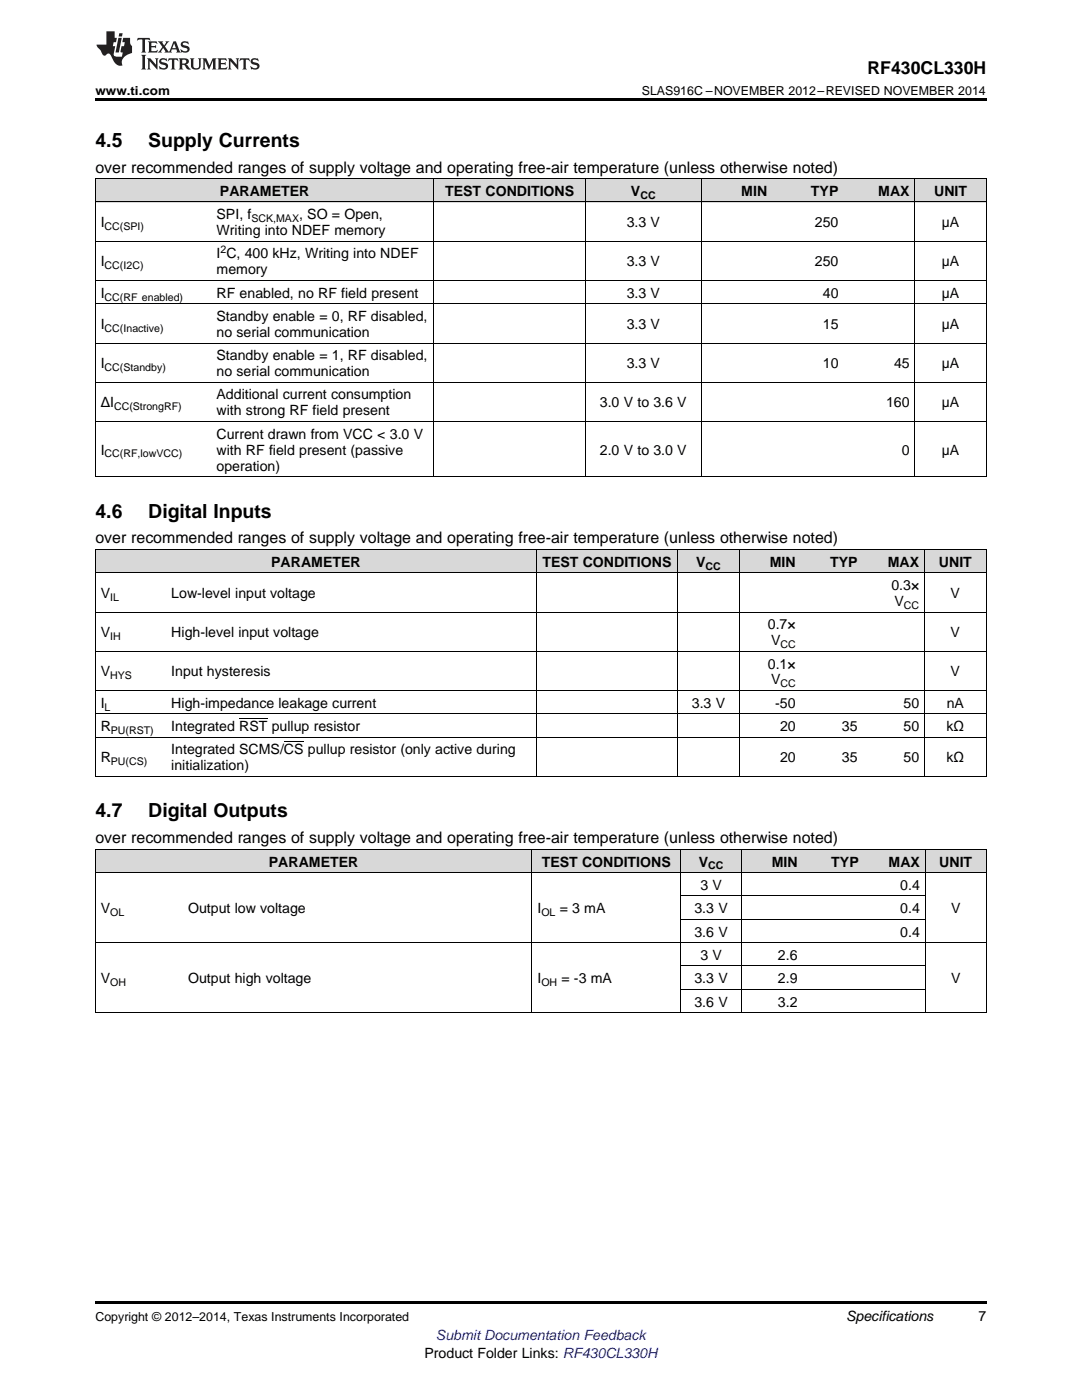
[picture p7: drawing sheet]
<svg xmlns="http://www.w3.org/2000/svg" width="216mm" height="279mm" viewBox="0 0 216 279" stroke-linecap="round" stroke-linejoin="round" font-family="sans-serif">
<defs><g id="words">
<g font-size="3.9">
<text x="19" y="29.3">4.5</text>
<text x="29.6" y="29.3">Supply Currents</text>
<text x="19" y="103.3">4.6</text>
<text x="29.6" y="103.3">Digital Inputs</text>
<text x="19" y="163.1">4.7</text>
<text x="29.6" y="163.1">Digital Outputs</text>
</g>
<text font-size="3.5" x="173.1" y="14.8">RF430CL330H</text>
<g font-size="3.2">
<text x="19" y="34.4">over recommended ranges of supply voltage and operating free-air temperature (unless otherwise noted)</text>
<text x="19" y="108.4">over recommended ranges of supply voltage and operating free-air temperature (unless otherwise noted)</text>
<text x="19" y="168.3">over recommended ranges of supply voltage and operating free-air temperature (unless otherwise noted)</text>
</g>
<g font-size="2.8">
<text x="43.9" y="39.1">PARAMETER</text>
<text x="88.8" y="39.1">TEST CONDITIONS</text>
<text x="125.9" y="39.1">V</text>
<text x="147.9" y="39.1">MIN</text>
<text x="161.8" y="39.1">TYP</text>
<text x="175.3" y="39.1">MAX</text>
<text x="186.4" y="39.1">UNIT</text>
<text x="20.1" y="45.3">I</text>
<text x="43.2" y="43.7">SPI, f</text>
<text x="43.2" y="46.9">Writing into NDEF memory</text>
<text x="59.7" y="43.7">, SO = Open,</text>
<text x="125.1" y="45.3">3.3 V</text>
<text x="162.6" y="45.3">250</text>
<text x="187.9" y="45.3">µA</text>
<text x="20.1" y="53.2">I</text>
<text x="43.2" y="51.6">I C, 400 kHz, Writing into NDEF</text>
<text x="125.1" y="53.2">3.3 V</text>
<text x="162.6" y="53.2">250</text>
<text x="187.9" y="53.2">µA</text>
<text x="20.1" y="59.4">I</text>
<text x="43.2" y="54.8">memory</text>
<text x="43.2" y="59.4">RF enabled, no RF field present</text>
<text x="125.1" y="59.4">3.3 V</text>
<text x="164.2" y="59.4">40</text>
<text x="187.9" y="59.4">µA</text>
<text x="20.1" y="65.7">I</text>
<text x="43.2" y="64.1">Standby enable = 0, RF disabled,</text>
<text x="125.1" y="65.7">3.3 V</text>
<text x="164.2" y="65.7">15</text>
<text x="187.9" y="65.7">µA</text>
<text x="43.2" y="67.2">no serial communication</text>
<text x="43.2" y="71.9">Standby enable = 1, RF disabled,</text>
<text x="20.1" y="73.5">I</text>
<text x="43.2" y="75.1">no serial communication</text>
<text x="125.1" y="73.5">3.3 V</text>
<text x="164.2" y="73.5">10</text>
<text x="178.4" y="73.5">45</text>
<text x="187.9" y="73.5">µA</text>
<text x="20.1" y="81.3">ΔI</text>
<text x="43.2" y="79.7">Additional current consumption</text>
<text x="43.2" y="82.9">with strong RF field present</text>
<text x="119.7" y="81.3">3.0 V to 3.6 V</text>
<text x="176.8" y="81.3">160</text>
<text x="187.9" y="81.3">µA</text>
<text x="43.2" y="87.6">Current drawn from VCC &lt; 3.0 V</text>
<text x="20.1" y="90.7">I</text>
<text x="43.2" y="90.7">with RF field present (passive</text>
<text x="43.2" y="93.9">operation)</text>
<text x="119.7" y="90.7">2.0 V to 3.0 V</text>
<text x="180" y="90.7">0</text>
<text x="187.9" y="90.7">µA</text>
<text x="54.1" y="113.1">PARAMETER</text>
<text x="108.2" y="113.1">TEST CONDITIONS</text>
<text x="138.9" y="113.1">V</text>
<text x="153.6" y="113.1">MIN</text>
<text x="165.6" y="113.1">TYP</text>
<text x="177.2" y="113.1">MAX</text>
<text x="187.4" y="113.1">UNIT</text>
<text x="20.1" y="119.3">V</text>
<text x="34.2" y="119.3">Low-level input voltage</text>
<text x="177.9" y="117.8">0.3×</text>
<text x="189.7" y="119.3">V</text>
<text x="153.2" y="125.6">0.7×</text>
<text x="178.5" y="120.9">V</text>
<text x="20.1" y="127.2">V</text>
<text x="34.2" y="127.2">High-level input voltage</text>
<text x="153.8" y="128.8">V</text>
<text x="189.7" y="127.2">V</text>
<text x="20.1" y="135">V</text>
<text x="34.2" y="135">Input hysteresis</text>
<text x="153.2" y="133.4">0.1×</text>
<text x="153.8" y="136.6">V</text>
<text x="189.7" y="135">V</text>
<text x="20.1" y="141.3">I</text>
<text x="34.2" y="141.3">High-impedance leakage current</text>
<text x="138" y="141.3">3.3 V</text>
<text x="154.7" y="141.3">-50</text>
<text x="180.3" y="141.3">50</text>
<text x="188.9" y="141.3">nA</text>
<text x="20.1" y="145.9">R</text>
<text x="34.2" y="145.9">Integrated RST pullup resistor</text>
<text x="155.6" y="145.9">20</text>
<text x="168" y="145.9">35</text>
<text x="180.3" y="145.9">50</text>
<text x="188.9" y="145.9">kΩ</text>
<text x="20.1" y="152.2">R</text>
<text x="34.2" y="150.6">Integrated SCMS/CS pullup resistor (only active during</text>
<text x="34.2" y="153.7">initialization)</text>
<text x="155.6" y="152.2">20</text>
<text x="168" y="152.2">35</text>
<text x="180.3" y="152.2">50</text>
<text x="188.9" y="152.2">kΩ</text>
<text x="53.7" y="172.9">PARAMETER</text>
<text x="108.1" y="172.9">TEST CONDITIONS</text>
<text x="139.4" y="172.9">V</text>
<text x="154" y="172.9">MIN</text>
<text x="165.9" y="172.9">TYP</text>
<text x="177.3" y="172.9">MAX</text>
<text x="187.4" y="172.9">UNIT</text>
<text x="139.8" y="177.6">3 V</text>
<text x="179.6" y="177.6">0.4</text>
<text x="20.1" y="182.2">V</text>
<text x="37.5" y="182.2">Output low voltage</text>
<text x="107.2" y="182.2">I</text>
<text x="111.7" y="182.2">= 3 mA</text>
<text x="138.6" y="182.2">3.3 V</text>
<text x="179.6" y="182.2">0.4</text>
<text x="189.8" y="182.2">V</text>
<text x="138.6" y="186.9">3.6 V</text>
<text x="139.8" y="191.6">3 V</text>
<text x="155.2" y="191.6">2.6</text>
<text x="179.6" y="186.9">0.4</text>
<text x="20.1" y="196.2">V</text>
<text x="37.5" y="196.2">Output high voltage</text>
<text x="107.2" y="196.2">I</text>
<text x="112" y="196.2">= -3 mA</text>
<text x="138.6" y="196.2">3.3 V</text>
<text x="155.2" y="196.2">2.9</text>
<text x="189.8" y="196.2">V</text>
<text x="138.6" y="200.9">3.6 V</text>
<text x="155.2" y="200.9">3.2</text>
<text x="168.8" y="263.6">Specifications</text>
<text x="195.3" y="263.6">7</text>
<text x="84.7" y="270.9">Product Folder Links: RF430CL330H</text>
</g>
<text font-size="2.8" fill="#00f" x="87" y="267.4">Submit Documentation Feedback</text>
<g font-size="2.5">
<text x="19" y="19">www.ti.com</text>
<text x="128.1" y="19">SLAS916C –NOVEMBER 2012–REVISED NOVEMBER 2014</text>
<text x="19" y="263.6">Copyright © 2012–2014, Texas Instruments Incorporated</text>
</g>
<g font-size="2.1">
<text x="127.8" y="39.7">CC</text>
<text x="20.9" y="45.9">CC(SPI)</text>
<text x="50.2" y="44.3">SCK,MAX</text>
<text x="20.9" y="53.7">CC(I2C)</text>
<text x="44" y="50.4">2</text>
<text x="20.9" y="60">CC(RF enabled)</text>
<text x="20.9" y="66.2">CC(Inactive)</text>
<text x="20.9" y="74">CC(Standby)</text>
<text x="22.8" y="81.9">CC(StrongRF)</text>
<text x="20.9" y="91.3">CC(RF,lowVCC)</text>
<text x="140.8" y="113.7">CC</text>
<text x="22" y="119.9">IL</text>
<text x="180.4" y="121.5">CC</text>
<text x="22" y="127.7">IH</text>
<text x="155.7" y="129.3">CC</text>
<text x="22" y="135.6">HYS</text>
<text x="155.7" y="137.2">CC</text>
<text x="20.9" y="141.8">L</text>
<text x="22.1" y="146.5">PU(RST)</text>
<text x="22.1" y="152.7">PU(CS)</text>
<text x="141.3" y="173.5">CC</text>
<text x="22" y="182.8">OL</text>
<text x="108" y="182.8">OL</text>
<text x="22" y="196.8">OH</text>
<text x="108" y="196.8">OH</text>
</g>
</g></defs>
<g fill="#d8d8d8">
<path d="M19 169.5h17.5v4.7h-17.5z"/>
<path d="M36.5 169.5h69.7v4.7h-69.7z"/>
<path d="M106.2 169.5h29.6v4.7h-29.6z"/>
<path d="M135.8 169.5h12.2v4.7h-12.2z"/>
<path d="M148 169.5h12.2v4.7h-12.2z"/>
<path d="M160.2 169.5h12.2v4.7h-12.2z"/>
<path d="M172.4 169.5h12.2v4.7h-12.2z"/>
<path d="M184.6 169.5h12.2v4.7h-12.2z"/>
<path d="M19 109.7h14.1v4.7h-14.1z"/>
<path d="M33.1 109.7h74v4.7h-74z"/>
<path d="M107.1 109.7h28.1v4.7h-28.1z"/>
<path d="M135.2 109.7h12.3v4.7h-12.3z"/>
<path d="M147.5 109.7h12.4v4.7h-12.4z"/>
<path d="M159.9 109.7h12.3v4.7h-12.3z"/>
<path d="M172.2 109.7h12.3v4.7h-12.3z"/>
<path d="M184.5 109.7h12.3v4.7h-12.3z"/>
<path d="M19 35.7h23.2v4.7h-23.2z"/>
<path d="M42.2 35.7h44.4v4.7h-44.4z"/>
<path d="M86.6 35.7h30.2v4.7h-30.2z"/>
<path d="M116.8 35.7h23.1v4.7h-23.1z"/>
<path d="M139.9 35.7h14.3v4.7h-14.3z"/>
<path d="M154.2 35.7h14.2v4.7h-14.2z"/>
<path d="M168.4 35.7h14.2v4.7h-14.2z"/>
<path d="M182.6 35.7h14.2v4.7h-14.2z"/>
</g>
<path d="M19 19.5h177.8v.5h-177.8zM19 259.7h177.8v.5h-177.8z" fill="#000"/>
<g fill="none" stroke="#000" stroke-width=".2">
<path d="M19 35.6h177.8M19.1 35.7v59.5M86.6 35.7v59.5M116.8 35.7v59.5M139.9 35.7v59.5M182.5 35.7v59.5M196.8 35.7v59.5M19 56h177.8M19 48.1h177.8M19 40.3h177.8M19 76.3h177.8M19 68.5h177.8"/>
<path d="M19 60.6h177.8M19 95.1h177.8M19 84.1h177.8M19 114.3h177.8M19 109.7h177.8M19.1 109.7v45.3M107 109.7v45.3M135.2 109.7v45.3M147.5 109.7v45.3M184.4 109.7v45.3M196.8 109.7v45.3M19 137.8h177.8"/>
<path d="M19 130h177.8M19 122.1h177.8M19 155h177.8M19 147.1h177.8M19 142.5h177.8M19 174.1h177.8M19 169.5h177.8M19.1 169.5v32.6M106.1 169.5v32.6M135.8 169.5v32.6M135.8 178.8h48.8M148 169.5v32.6"/>
<path d="M184.6 169.5v32.6M196.8 169.5v32.6M19 188.1h177.8M135.8 197.4h48.8M135.8 192.8h48.8M135.8 183.5h48.8M19 202.1h177.8"/>
</g>
<g fill="#231f20">
<path d="M27.5 7.6l-.1 .5 .4-.2h.6v.1v2.1l-.2 .4h1l-.3-.4v-2.1l.1-.1h.5l.5 .2-.2-.5zM29.5 8.3l.2 .3v1.5l-.2 .4h1.8l.2-.6a1.04 1.04 0 0 1-1.3 .2v-.7h.6l.3 .2v-.6l-.3 .2h-.6v-.6l.8-.1 .4 .3-.2-.5zM31.5 8.3l.9 1.1-.9 1.1h.8l-.2-.2 .5-.7 .4 .7-.2 .2h1.5l-.1-.2 .1-.4h.9l.1 .4-.2 .2h1l-.3-.3-.7-1.9h-.5l-.9 2-.8-1 .9-1h-.8l.1 .3-.3 .5-.4-.6 .2-.2zM34.7 8.6l.4 1h-.7zM36.3 8.4a.63 .63 0 0 0-.2 .7 .63 .63 0 0 0 .6 .4l.6 .2 .1 .2a.75 .75 0 0 1-.7 .4 .75 .75 0 0 1-.6-.5l.1 .7 .1-.1a1.11 1.11 0 0 0 1.5-.6 1.13 1.13 0 0 0-1.2-.8l-.1-.4a1.04 1.04 0 0 1 1.2 .2l-.2-.5-.1 .1-.5-.2zM28.2 10.9l.2 .4v2.2l-.2 .4h1l-.3-.4v-2.2l.3-.4zM29.3 11.6l.3 .4v1.5l-.3 .4h.8l-.2-.4v-1.3l1.5 1.7v-1.9l.2-.4h-.7l.2 .4v.9l-1.1-1.3zM32 11.8a.62 .62 0 0 0-.2 .7 .62 .62 0 0 0 .6 .4l.6 .1 .1 .3a.76 .76 0 0 1-.7 .3 .76 .76 0 0 1-.6-.4l.1 .7 .1-.1a1.11 1.11 0 0 0 1.5-.6 1.13 1.13 0 0 0-1.2-.8l-.1-.4a1.04 1.04 0 0 1 1.2 .2l-.2-.6-.1 .1-.5-.1zM33.7 11.6l-.2 .6a.61 .61 0 0 1 .8-.3v1.6l-.2 .4h.9l-.2-.4v-1.6a.63 .63 0 0 1 .8 .3l-.2-.6zM35.6 11.6l.3 .4v1.5l-.3 .4h1l-.2-.2v-.8l.5 .2a.76 .76 0 0 0 1.2 .7l-1-1a.58 .58 0 0 0 .6-.5 .58 .58 0 0 0-.5-.6zM36.4 11.9h.1a.45 .45 0 0 1 .5 .1 .45 .45 0 0 1 .1 .5l-.7 .2zM37.9 11.6l.2 .2a2.17 2.17 0 0 0 .3 1.9 .99 .99 0 0 0 1.6-.6v-1.1l.2-.4h-.7l.2 .2a1.92 1.92 0 0 1-.2 1.8 .6 .6 0 0 1-.9-.5v-1.1l.2-.4zM40.4 11.6l.2 .4v1.5l-.2 .4h.7l-.2-.4v-1.4l.8 1.8 .8-1.8v1.4l-.2 .4h.9l-.2-.4v-1.5l.2-.4h-.8l-.6 1.5-.6-1.5zM43.4 11.6l.2 .4v1.5l-.2 .4h1.8l.2-.6a1.04 1.04 0 0 1-1.3 .1v-.6h.5l.4 .2v-.6l-.4 .2h-.5v-.7h.8l.3 .3-.1-.6zM45.5 11.6l.2 .4v1.5l-.2 .4h.7l-.2-.4v-1.3l1.5 1.7v-1.9l.2-.4h-.7l.2 .4v.9l-1.1-1.3zM47.9 11.6l-.1 .6a.61 .61 0 0 1 .8-.3v1.6l-.3 .4h1l-.3-.4 .1-1.6a.63 .63 0 0 1 .7 .3l-.1-.6zM50.2 11.8a.62 .62 0 0 0-.2 .7 .62 .62 0 0 0 .6 .4l.6 .1 .2 .3a.76 .76 0 0 1-.8 .3 .76 .76 0 0 1-.6-.4l.1 .7 .2-.1a1.11 1.11 0 0 0 1.5-.6 1.13 1.13 0 0 0-1.3-.8l-.1-.4a1.04 1.04 0 0 1 1.2 .2l-.1-.6-.2 .1-.5-.1z"/>
<path d="M21.2 6.3v2.6h-1.9l.1 .4 .7 .9a.91 .91 0 0 0 1 .8 .56 .56 0 0 1 .5-.3 .56 .56 0 0 1 .5 .3l.4 .8a1.53 1.53 0 0 0 1.9 1.2 1.54 1.54 0 0 1 1-2.1l.9-.3v-1.4a1.52 1.52 0 0 1-.3-1.6h-1.4l-.2 .8h.5l-.2 .8h-.4l-.2 1v.2l.4 .1-.2 .8a1.93 1.93 0 0 1-1.6-.3l.3-1.8h-.5l.2-.8h.4l.2-.8h-.4v-1.3zM23.6 7.6l-.6 2.9h.7l.6-2.9zM23.8 6.6l-.1 .7h.6l.2-.7z"/>
</g>
<path d="M47.7 143.4h5.7M56.7 148.1h3.9" fill="none" stroke="#000" stroke-width=".2"/>
<use href="#words"/>
</svg>
